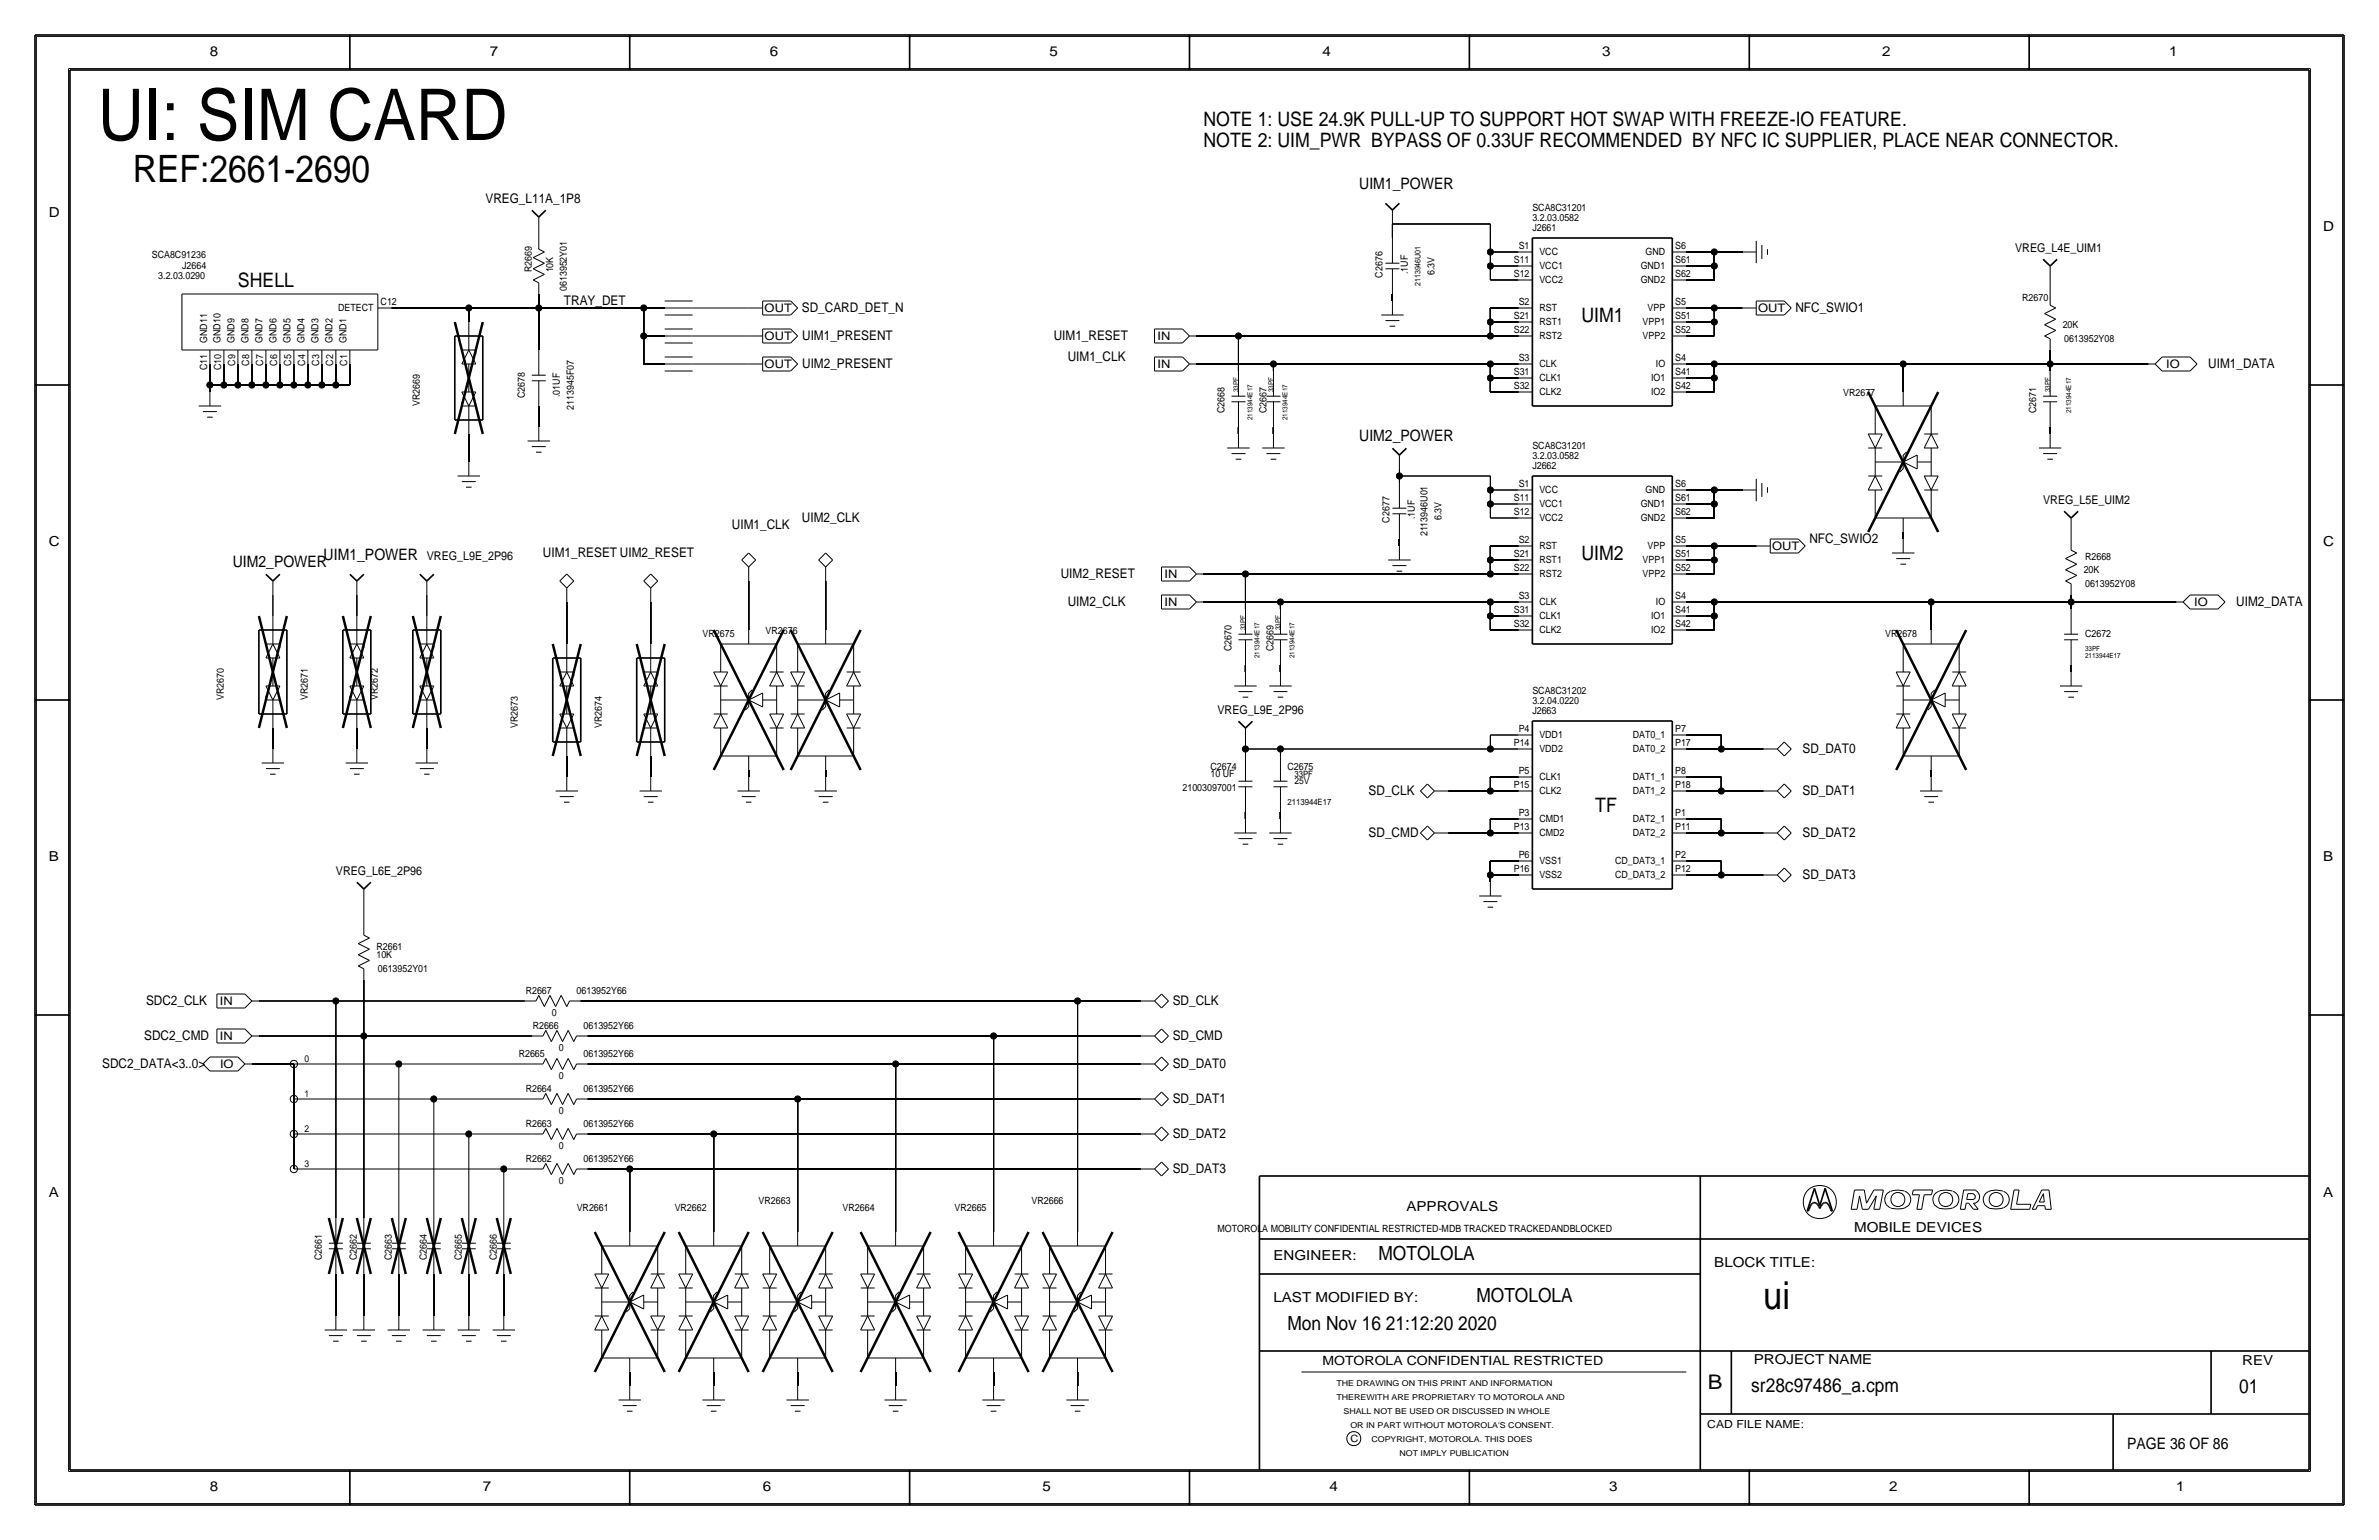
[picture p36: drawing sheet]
<svg xmlns="http://www.w3.org/2000/svg" width="432mm" height="279mm" viewBox="0 0 432 279" stroke-linecap="round" stroke-linejoin="round" font-family="sans-serif">
<defs><g id="words">
<text font-size="12.9" x="17.8" y="25.4">UI: SIM CARD</text>
<text font-size="7" x="320" y="237.5">ui</text>
<text font-size="6.8" x="24.1" y="33">REF:2661-2690</text>
<text font-size="3.7" x="310" y="252.1">B</text>
<g font-size="3.6">
<text x="218.4" y="22.9">NOTE 1: USE 24.9K PULL-UP TO SUPPORT HOT SWAP WITH FREEZE-IO FEATURE.</text>
<text x="218.4" y="26.7">NOTE 2: UIM_PWR BYPASS OF 0.33UF RECOMMENDED BY NFC IC SUPPLIER, PLACE NEAR CONNECTOR.</text>
<text x="43.2" y="52.1">SHELL</text>
<text x="287" y="58.4">UIM1</text>
<text x="287" y="101.6">UIM2</text>
<text x="289.6" y="147.3">TF</text>
</g>
<g font-size="3.5">
<text x="250.2" y="228.6">MOTOLOLA</text>
<text x="268" y="236.2">MOTOLOLA</text>
<text x="233.7" y="241.3">Mon Nov 16 21:12:20 2020</text>
<text x="317.9" y="252.6">sr28c97486_a.cpm</text>
<text x="406.4" y="252.7">01</text>
</g>
<g font-size="2.9">
<text x="246.7" y="34.3">UIM1_POWER</text>
<text x="246.7" y="80">UIM2_POWER</text>
<text x="58.7" y="101.6">UIM1_POWER</text>
<text x="42.2" y="102.9">UIM2_POWER</text>
<text x="386.1" y="262.9">PAGE 36 OF 86</text>
</g>
<g font-size="2.5">
<text x="38.1" y="10.2">8</text>
<text x="88.9" y="10.2">7</text>
<text x="139.7" y="10.2">6</text>
<text x="190.5" y="10.2">5</text>
<text x="240" y="10.2">4</text>
<text x="290.8" y="10.2">3</text>
<text x="341.6" y="10.2">2</text>
<text x="393.7" y="10.2">1</text>
<text x="8.9" y="39.4">D</text>
<text x="421.6" y="41.9">D</text>
<text x="8.9" y="99.1">C</text>
<text x="421.6" y="99.1">C</text>
<text x="8.9" y="156.2">B</text>
<text x="421.6" y="156.2">B</text>
<text x="8.9" y="217.2">A</text>
<text x="255.3" y="219.7">APPROVALS</text>
<text x="421.6" y="217.2">A</text>
<text x="336.5" y="223.5">MOBILE DEVICES</text>
<text x="231.1" y="228.6">ENGINEER:</text>
<text x="311.1" y="229.9">BLOCK TITLE:</text>
<text x="231.1" y="236.2">LAST MODIFIED BY:</text>
<text x="318.3" y="247.5">PROJECT NAME</text>
<text x="407" y="247.6">REV</text>
<text x="38.1" y="270.5">8</text>
<text x="87.6" y="270.5">7</text>
<text x="138.4" y="270.5">6</text>
<text x="189.2" y="270.5">5</text>
<text x="241.3" y="270.5">4</text>
<text x="292.1" y="270.5">3</text>
<text x="342.9" y="270.5">2</text>
<text x="395" y="270.5">1</text>
</g>
<g font-size="2.4">
<text x="88.1" y="36.8">VREG_L11A_1P8</text>
<text x="102.4" y="55.4">TRAY_DET</text>
<text x="145.5" y="56.6">SD_CARD_DET_N</text>
<text x="325.9" y="56.6">NFC_SWIO1</text>
<text x="145.6" y="61.7">UIM1_PRESENT</text>
<text x="191.3" y="61.7">UIM1_RESET</text>
<text x="193.8" y="65.5">UIM1_CLK</text>
<text x="145.6" y="66.8">UIM2_PRESENT</text>
<text x="400.8" y="66.8">UIM1_DATA</text>
<text x="145.5" y="94.7">UIM2_CLK</text>
<text x="98.5" y="101.1">UIM1_RESET UIM2_RESET</text>
<text x="132.8" y="96">UIM1_CLK</text>
<text x="328.4" y="98.6">NFC_SWIO2</text>
<text x="192.5" y="104.9">UIM2_RESET</text>
<text x="193.8" y="110">UIM2_CLK</text>
<text x="405.9" y="110">UIM2_DATA</text>
<text x="327.2" y="136.7">SD_DAT0</text>
<text x="248.4" y="144.3">SD_CLK</text>
<text x="327.2" y="144.3">SD_DAT1</text>
<text x="248.4" y="151.9">SD_CMD</text>
<text x="327.2" y="151.9">SD_DAT2</text>
<text x="327.2" y="159.5">SD_DAT3</text>
<text x="26.5" y="182.4">SDC2_CLK</text>
<text x="212.9" y="182.4">SD_CLK</text>
<text x="26.2" y="188.7">SDC2_CMD</text>
<text x="212.9" y="188.7">SD_CMD</text>
<text x="18.5" y="193.8">SDC2_DATA&lt;3..0&gt;</text>
<text x="212.9" y="193.8">SD_DAT0</text>
<text x="212.9" y="200.1">SD_DAT1</text>
<text x="212.9" y="206.5">SD_DAT2</text>
<text x="212.9" y="212.8">SD_DAT3</text>
</g>
<text font-size="2.3" x="240" y="247.6">MOTOROLA CONFIDENTIAL RESTRICTED</text>
<g font-size="2.2">
<text x="365.8" y="45.7">VREG_L4E_UIM1</text>
<text x="370.8" y="91.4">VREG_L5E_UIM2</text>
<text x="77.5" y="101.6">VREG_L9E_2P96</text>
<text x="221" y="129.5">VREG_L9E_2P96</text>
<text x="61" y="158.8">VREG_L6E_2P96</text>
</g>
<g font-size="2.1">
<text x="138.8" y="56.7">OUT</text>
<text x="319.1" y="56.7">OUT</text>
<text x="138.8" y="61.8">OUT</text>
<text x="210.1" y="61.7">IN</text>
<text x="138.8" y="66.9">OUT</text>
<text x="210.1" y="66.8">IN</text>
<text x="393.2" y="66.8">IO</text>
<text x="321.7" y="99.9">OUT</text>
<text x="211.4" y="104.9">IN</text>
<text x="211.4" y="109.9">IN</text>
<text x="398.3" y="109.9">IO</text>
<text x="39.9" y="182.3">IN</text>
<text x="39.9" y="188.7">IN</text>
<text x="39.9" y="193.8">IO</text>
</g>
<text font-size="2" x="309.9" y="259.1">CAD FILE NAME:</text>
<g font-size="1.8">
<text x="278.1" y="40.1">3.2.03.0582</text>
<text x="278.1" y="41.9">J2661</text>
<text x="278.1" y="38.3">SCA8C31201</text>
<text x="27.5" y="46.8">SCA8C91236</text>
<text x="274.8" y="47.8">S11</text>
<text x="275.7" y="45.2">S1</text>
<text x="279.4" y="46.3">VCC</text>
<text x="298.7" y="46.3">GND</text>
<text x="304" y="47.8">S61</text>
<text x="304" y="45.2">S6</text>
<text x="28.7" y="50.7">3.2.03.0290</text>
<text x="33.1" y="48.8">J2664</text>
<text x="96.5" y="49.4" transform="rotate(-90 96.5 49.4)">R2669</text>
<text x="100.4" y="49.4" transform="rotate(-90 100.4 49.4)">10K</text>
<text x="102.9" y="52.8" transform="rotate(-90 102.9 52.8)">0613952Y01</text>
<text x="251" y="50.4" transform="rotate(-90 251 50.4)">C2676</text>
<text x="255.5" y="49.7" transform="rotate(-90 255.5 49.7)">.1UF</text>
<text x="260.4" y="49.9" transform="rotate(-90 260.4 49.9)">6.3V</text>
<text x="274.8" y="50.3">S12</text>
<text x="279.4" y="51.4">VCC2</text>
<text x="279.4" y="48.9">VCC1</text>
<text x="297.8" y="48.9">GND1</text>
<text x="297.8" y="51.4">GND2</text>
<text x="304" y="50.3">S62</text>
<text x="61.4" y="56.5">DETECT</text>
<text x="69.1" y="55.4">C12</text>
<text x="274.8" y="57.9">S21</text>
<text x="275.7" y="55.4">S2</text>
<text x="279.4" y="59">RST1</text>
<text x="279.4" y="56.5">RST</text>
<text x="298.1" y="59">VPP1</text>
<text x="299" y="56.5">VPP</text>
<text x="304" y="55.4">S5</text>
<text x="304" y="57.9">S51</text>
<text x="367" y="54.6">R2670</text>
<text x="374.4" y="59.5">20K</text>
<text x="37.6" y="62.2" transform="rotate(-90 37.6 62.2)">GND11</text>
<text x="40" y="62.2" transform="rotate(-90 40 62.2)">GND10</text>
<text x="42.6" y="62.2" transform="rotate(-90 42.6 62.2)">GND9</text>
<text x="45.1" y="62.2" transform="rotate(-90 45.1 62.2)">GND8</text>
<text x="47.7" y="62.2" transform="rotate(-90 47.7 62.2)">GND7</text>
<text x="50.2" y="62.2" transform="rotate(-90 50.2 62.2)">GND6</text>
<text x="52.7" y="62.2" transform="rotate(-90 52.7 62.2)">GND5</text>
<text x="55.3" y="62.2" transform="rotate(-90 55.3 62.2)">GND4</text>
<text x="57.8" y="62.2" transform="rotate(-90 57.8 62.2)">GND3</text>
<text x="60.4" y="62.2" transform="rotate(-90 60.4 62.2)">GND2</text>
<text x="62.9" y="62.2" transform="rotate(-90 62.9 62.2)">GND1</text>
<text x="274.8" y="60.5">S22</text>
<text x="275.7" y="65.5">S3</text>
<text x="279.4" y="61.6">RST2</text>
<text x="298.1" y="61.6">VPP2</text>
<text x="304" y="65.5">S4</text>
<text x="304" y="60.5">S52</text>
<text x="374.7" y="62.1">0613952Y08</text>
<text x="37.6" y="67.2" transform="rotate(-90 37.6 67.2)">C11</text>
<text x="40.1" y="67.2" transform="rotate(-90 40.1 67.2)">C10</text>
<text x="42.7" y="66.3" transform="rotate(-90 42.7 66.3)">C9</text>
<text x="45.2" y="66.3" transform="rotate(-90 45.2 66.3)">C8</text>
<text x="47.8" y="66.3" transform="rotate(-90 47.8 66.3)">C7</text>
<text x="50.3" y="66.3" transform="rotate(-90 50.3 66.3)">C6</text>
<text x="52.8" y="66.3" transform="rotate(-90 52.8 66.3)">C5</text>
<text x="55.4" y="66.3" transform="rotate(-90 55.4 66.3)">C4</text>
<text x="57.9" y="66.3" transform="rotate(-90 57.9 66.3)">C3</text>
<text x="60.5" y="66.3" transform="rotate(-90 60.5 66.3)">C2</text>
<text x="63" y="66.3" transform="rotate(-90 63 66.3)">C1</text>
<text x="274.8" y="68.1">S31</text>
<text x="274.8" y="70.6">S32</text>
<text x="279.4" y="66.6">CLK</text>
<text x="279.4" y="71.7">CLK2</text>
<text x="279.4" y="69.2">CLK1</text>
<text x="299.7" y="69.2">IO1</text>
<text x="299.7" y="71.7">IO2</text>
<text x="300.6" y="66.6">IO</text>
<text x="304" y="70.6">S42</text>
<text x="304" y="68.1">S41</text>
<text x="334.5" y="71.8">VR2677</text>
<text x="76.2" y="73.7" transform="rotate(-90 76.2 73.7)">VR2669</text>
<text x="95.2" y="72.2" transform="rotate(-90 95.2 72.2)">C2678</text>
<text x="101.6" y="72" transform="rotate(-90 101.6 72)">.01UF</text>
<text x="104.1" y="74.4" transform="rotate(-90 104.1 74.4)">2113945F07</text>
<text x="222.2" y="74.9" transform="rotate(-90 222.2 74.9)">C2668</text>
<text x="229.9" y="74.9" transform="rotate(-90 229.9 74.9)">C2667</text>
<text x="369.6" y="74.9" transform="rotate(-90 369.6 74.9)">C2671</text>
<text x="278.1" y="81.4">SCA8C31201</text>
<text x="278.1" y="83.3">3.2.03.0582</text>
<text x="275.7" y="88.4">S1</text>
<text x="278.1" y="85.1">J2662</text>
<text x="279.4" y="89.5">VCC</text>
<text x="298.7" y="89.5">GND</text>
<text x="304" y="88.4">S6</text>
<text x="252.2" y="94.8" transform="rotate(-90 252.2 94.8)">C2677</text>
<text x="256.8" y="94.2" transform="rotate(-90 256.8 94.2)">.1UF</text>
<text x="261.6" y="94.4" transform="rotate(-90 261.6 94.4)">6.3V</text>
<text x="274.8" y="90.9">S11</text>
<text x="274.8" y="93.5">S12</text>
<text x="279.4" y="94.6">VCC2</text>
<text x="279.4" y="92">VCC1</text>
<text x="297.8" y="92.1">GND1</text>
<text x="297.8" y="94.6">GND2</text>
<text x="304" y="90.9">S61</text>
<text x="304" y="93.5">S62</text>
<text x="259.1" y="97.3" transform="rotate(-90 259.1 97.3)">2113946U01</text>
<text x="274.8" y="101.1">S21</text>
<text x="275.7" y="98.6">S2</text>
<text x="279.4" y="99.7">RST</text>
<text x="299" y="99.7">VPP</text>
<text x="304" y="98.6">S5</text>
<text x="304" y="101.1">S51</text>
<text x="378.5" y="101.6">R2668</text>
<text x="274.8" y="103.6">S22</text>
<text x="279.4" y="102.2">RST1</text>
<text x="279.4" y="104.8">RST2</text>
<text x="298.1" y="102.2">VPP1</text>
<text x="298.1" y="104.7">VPP2</text>
<text x="304" y="103.6">S52</text>
<text x="378.2" y="104">20K</text>
<text x="378.5" y="106.5">0613952Y08</text>
<text x="274.8" y="111.3">S31</text>
<text x="274.8" y="113.8">S32</text>
<text x="275.7" y="108.7">S3</text>
<text x="279.4" y="112.4">CLK1</text>
<text x="279.4" y="109.8">CLK</text>
<text x="299.7" y="112.4">IO1</text>
<text x="300.6" y="109.8">IO</text>
<text x="304" y="111.3">S41</text>
<text x="304" y="113.8">S42</text>
<text x="304" y="108.7">S4</text>
<text x="127.5" y="115.6">VR2675</text>
<text x="139" y="115">VR2676</text>
<text x="223.5" y="118.1" transform="rotate(-90 223.5 118.1)">C2670</text>
<text x="231.1" y="118.1" transform="rotate(-90 231.1 118.1)">C2669</text>
<text x="279.4" y="114.9">CLK2</text>
<text x="299.7" y="114.9">IO2</text>
<text x="342.2" y="115.6">VR2678</text>
<text x="378.5" y="115.6">C2672</text>
<text x="278.1" y="125.9">SCA8C31202</text>
<text x="40.6" y="127" transform="rotate(-90 40.6 127)">VR2670</text>
<text x="55.9" y="127" transform="rotate(-90 55.9 127)">VR2671</text>
<text x="68.6" y="127" transform="rotate(-90 68.6 127)">VR2672</text>
<text x="278.1" y="129.5">J2663</text>
<text x="278.1" y="127.7">3.2.04.0220</text>
<text x="94" y="132.1" transform="rotate(-90 94 132.1)">VR2673</text>
<text x="109.2" y="132.1" transform="rotate(-90 109.2 132.1)">VR2674</text>
<text x="274.8" y="135.4">P14</text>
<text x="275.7" y="132.8">P4</text>
<text x="279.4" y="134">VDD1</text>
<text x="279.4" y="136.5">VDD2</text>
<text x="296.4" y="134">DAT0_1</text>
<text x="296.4" y="136.5">DAT0_2</text>
<text x="304" y="135.4">P17</text>
<text x="304" y="132.8">P7</text>
<text x="214.6" y="143.5">21003097001</text>
<text x="219.7" y="139.7">C2674</text>
<text x="219.7" y="141">10 UF</text>
<text x="233.7" y="139.7">C2675</text>
<text x="274.8" y="143">P15</text>
<text x="275.7" y="140.5">P5</text>
<text x="279.4" y="141.6">CLK1</text>
<text x="296.4" y="141.6">DAT1_1</text>
<text x="304" y="143">P18</text>
<text x="304" y="140.5">P8</text>
<text x="275.7" y="148.1">P3</text>
<text x="279.4" y="149.2">CMD1</text>
<text x="279.4" y="144.1">CLK2</text>
<text x="296.4" y="144.1">DAT1_2</text>
<text x="296.4" y="149.2">DAT2_1</text>
<text x="304" y="148.1">P1</text>
<text x="274.8" y="150.6">P13</text>
<text x="275.7" y="155.7">P6</text>
<text x="279.4" y="151.7">CMD2</text>
<text x="296.4" y="151.7">DAT2_2</text>
<text x="304" y="155.7">P2</text>
<text x="304" y="150.6">P11</text>
<text x="274.8" y="158.2">P16</text>
<text x="279.4" y="156.8">VSS1</text>
<text x="279.4" y="159.4">VSS2</text>
<text x="293.1" y="156.8">CD_DAT3_1</text>
<text x="293.1" y="159.4">CD_DAT3_2</text>
<text x="304" y="158.3">P12</text>
<text x="68.3" y="173.8">10K</text>
<text x="68.3" y="172.4">R2661</text>
<text x="68.6" y="176.4">0613952Y01</text>
<text x="95.4" y="180.3">R2667</text>
<text x="100.1" y="184.3">0</text>
<text x="104.7" y="180.3">0613952Y66</text>
<text x="94.1" y="191.8">R2665</text>
<text x="96.7" y="186.7">R2666</text>
<text x="101.4" y="190.6">0</text>
<text x="105.9" y="186.7">0613952Y66</text>
<text x="105.9" y="191.8">0613952Y66</text>
<text x="101.4" y="195.7">0</text>
<text x="95.4" y="198.1">R2664</text>
<text x="101.4" y="202">0</text>
<text x="105.9" y="198.1">0613952Y66</text>
<text x="95.4" y="204.5">R2663</text>
<text x="101.4" y="208.4">0</text>
<text x="105.9" y="204.5">0613952Y66</text>
<text x="95.4" y="210.8">R2662</text>
<text x="101.4" y="214.7">0</text>
<text x="105.9" y="210.8">0613952Y66</text>
<text x="104.7" y="219.7">VR2661</text>
<text x="122.5" y="219.7">VR2662</text>
<text x="137.7" y="218.4">VR2663</text>
<text x="152.9" y="219.7">VR2664</text>
<text x="173.3" y="219.7">VR2665</text>
<text x="187.2" y="218.4">VR2666</text>
<text x="221" y="223.5">MOTOROLA MOBILITY CONFIDENTIAL RESTRICTED-MDB TRACKED TRACKEDANDBLOCKED</text>
<text x="58.4" y="228.6" transform="rotate(-90 58.4 228.6)">C2661</text>
<text x="64.8" y="228.6" transform="rotate(-90 64.8 228.6)">C2662</text>
<text x="71.1" y="228.6" transform="rotate(-90 71.1 228.6)">C2663</text>
<text x="77.5" y="228.6" transform="rotate(-90 77.5 228.6)">C2664</text>
<text x="83.8" y="228.6" transform="rotate(-90 83.8 228.6)">C2665</text>
<text x="90.2" y="228.6" transform="rotate(-90 90.2 228.6)">C2666</text>
<text x="245.1" y="261.6">C</text>
</g>
<g font-size="1.7">
<text x="234.9" y="142.2">25V</text>
<text x="55.3" y="192.6">0</text>
<text x="55.3" y="199">1</text>
<text x="55.3" y="205.3">2</text>
<text x="55.3" y="211.7">3</text>
</g>
<g font-size="1.6">
<text x="234.9" y="141">33PF</text>
<text x="233.7" y="146">2113944E17</text>
</g>
<g font-size="1.5">
<text x="242.6" y="251.5">THE DRAWING ON THIS PRINT AND INFORMATION</text>
<text x="242.6" y="254">THEREWITH ARE PROPRIETARY TO MOTOROLA AND</text>
<text x="243.8" y="256.5">SHALL NOT BE USED OR DISCUSSED IN WHOLE</text>
<text x="245.1" y="259.1">OR IN PART WITHOUT MOTOROLA'S CONSENT.</text>
<text x="248.9" y="261.6">COPYRIGHT, MOTOROLA. THIS DOES</text>
<text x="254" y="264.2">NOT IMPLY PUBLICATION</text>
</g>
<text font-size="1.4" x="257.8" y="51.9" transform="rotate(-90 257.8 51.9)">2113946U01</text>
<g font-size="1.3">
<text x="224.8" y="71.1" transform="rotate(-90 224.8 71.1)">33PF</text>
<text x="231.1" y="71.1" transform="rotate(-90 231.1 71.1)">33PF</text>
<text x="372.1" y="71.1" transform="rotate(-90 372.1 71.1)">33PF</text>
<text x="227.3" y="76.2" transform="rotate(-90 227.3 76.2)">2113944E17</text>
<text x="233.7" y="76.2" transform="rotate(-90 233.7 76.2)">2113944E17</text>
<text x="375.9" y="74.9" transform="rotate(-90 375.9 74.9)">2113944E17</text>
<text x="226.1" y="114.3" transform="rotate(-90 226.1 114.3)">33PF</text>
<text x="228.6" y="119.4" transform="rotate(-90 228.6 119.4)">2113944E17</text>
<text x="232.4" y="114.3" transform="rotate(-90 232.4 114.3)">33PF</text>
<text x="235" y="119.4" transform="rotate(-90 235 119.4)">2113944E17</text>
<text x="378.5" y="119.4">2113944E17</text>
<text x="378.5" y="118.1">33PF</text>
</g>
</g></defs>
<!-- layer: Nets -->
<g fill="none" stroke="#000" stroke-width=".18">
<path d="M71.1 55.9h14zM85.1 55.9v2.5zM85.1 55.9h12.7zM97.8 41.9v1.3zM97.8 55.9v7.6zM97.8 55.9h19zM97.8 53.3v2.6zM116.8 55.9v5.1zM116.8 55.9h3.8zM125.7 55.9h10.2zM252.7 53.3v1.3zM252.7 40.6v2.6z"/>
<path d="M252.7 40.6h17.8zM270.5 48.3v2.5zM270.5 45.7v2.6zM270.5 40.6v5.1zM270.5 55.9h5.1zM270.5 55.9v2.5zM270.5 58.4v2.6zM270.5 50.8h5.1zM270.5 48.3h5.1zM270.5 45.7h5.1zM270.5 58.4h5.1zM306.1 48.3h5z"/>
<path d="M306.1 58.4h5zM306.1 50.8h5zM306.1 45.7h5zM306.1 55.9h5zM311.1 48.3v2.5zM311.1 45.7v2.6zM311.1 58.4v2.6zM311.1 55.9v2.5zM311.2 45.7h5zM311.2 55.9h5zM372.1 50.8v2.5zM38.1 69.9v1.2z"/>
<path d="M38.1 69.8h2.5zM38.1 66v3.8zM40.6 66v3.8zM40.6 69.8h2.6zM43.2 69.8h2.5zM43.2 66v3.8zM45.7 69.8h2.6zM45.7 66v3.8zM48.3 69.8h2.5zM48.3 66v3.8zM50.8 69.8h2.5zM50.8 66v3.8z"/>
<path d="M53.3 66v3.8zM53.3 69.8h2.6zM55.9 69.8h2.5zM55.9 66v3.8zM58.4 69.8h2.6zM58.4 66v3.8zM61 69.8h2.5zM61 66v3.8zM63.5 66v3.8zM85.1 78.7v5.1zM97.8 73.7v3.8zM116.8 61v5z"/>
<path d="M116.8 66h3.8zM116.8 61h3.8zM125.7 66h10.2zM125.7 61h10.2zM217.2 66h13.9zM217.2 61h7.6zM224.8 77.5v1.2zM224.8 61v6.3zM224.8 61h45.7zM231.1 77.5v1.2zM231.1 66v1.3zM231.1 66h39.4z"/>
<path d="M270.5 71.1h5.1zM270.5 68.6v2.5zM270.5 66v2.6zM270.5 66h5.1zM270.5 68.6h5.1zM270.5 61h5.1zM306.1 61h5zM306.1 68.6h5zM306.1 71.1h5zM306.1 66h5zM311.1 68.6v2.5zM311.1 66v2.6z"/>
<path d="M311.1 66h34.3zM345.4 66v5.1zM345.4 66h26.7zM372.1 77.5v1.2zM372.1 66v1.3zM372.1 63.5v2.5zM372.1 66h17.8zM254 97.8v1.3zM254 86.4v1.2zM254 85.1v1.3zM254 86.4h16.5zM270.5 94h5.1z"/>
<path d="M270.5 91.4v2.6zM270.5 88.9v2.5zM270.5 86.4v2.5zM270.5 99.1h5.1zM270.5 99.1v2.5zM270.5 91.4h5.1zM270.5 88.9h5.1zM306.1 91.4h5zM306.1 99.1h5zM306.1 94h5zM306.1 88.9h5zM311.1 91.4v2.6z"/>
<path d="M311.1 88.9v2.5zM311.1 99.1v2.5zM311.1 99.1h7.7zM311.2 88.9h5zM345.4 96.5v1.3zM375.9 96.5v1.3zM49.5 108v3.8zM64.8 108v3.8zM77.5 108v3.8zM102.9 109.2v7.6zM118.1 109.2v7.6zM135.9 105.4v8.9z"/>
<path d="M149.9 105.4v8.9zM218.4 109.2h14zM218.4 104.1h7.7zM226.1 104.1v6.4zM226.1 104.1h44.4zM232.4 109.2v1.3zM232.4 109.2h38.1zM270.5 114.3h5.1zM270.5 111.8v2.5zM270.5 109.2v2.6zM270.5 101.6v2.5zM270.5 111.8h5.1z"/>
<path d="M270.5 109.2h5.1zM270.5 101.6h5.1zM270.5 104.1h5.1zM306.1 111.8h5zM306.1 109.2h5zM306.1 101.6h5zM306.1 114.3h5zM306.1 104.1h5zM311.1 111.8v2.5zM311.1 109.2v2.6zM311.1 109.2h39.4zM311.1 101.6v2.5z"/>
<path d="M350.5 109.2v5.1zM350.5 109.2h25.4zM375.9 109.2v1.3zM375.9 107.9v1.3zM375.9 109.2h19.1zM49.5 132.1v3.8zM64.8 132.1v3.8zM77.5 132.1v3.8zM102.9 137.2v3.8zM118.1 137.2v3.8zM135.9 139.7v1.3zM149.9 139.7v1.3z"/>
<path d="M226.1 120.7v1.2zM226.1 134.6v1.3zM226.1 135.9v1.3zM226.1 135.9h6.3zM232.4 120.7v1.2zM232.4 135.9v1.3zM232.4 135.9h38.1zM270.5 133.3h5.1zM270.5 133.4v2.5zM270.5 135.9h5.1zM306.1 135.9h6.3zM306.1 133.3h6.3z"/>
<path d="M312.4 133.3v2.6zM312.4 135.9h7.6zM350.5 139.7v1.3zM375.9 120.7v1.2zM226.1 147.3v1.3zM232.4 147.3v1.3zM262.9 143.5h7.6zM262.9 151.1h7.6zM270.5 158.8v1.2zM270.5 156.2v2.5zM270.5 148.6h5.1zM270.5 148.6v2.5z"/>
<path d="M270.5 141v2.5zM270.5 143.5h5.1zM270.5 158.8h5.1zM270.5 156.2h5.1zM270.5 151.1h5.1zM270.5 141h5.1zM306.1 158.8h6.3zM306.1 143.5h6.3zM306.1 151.1h6.3zM306.1 156.2h6.3zM306.1 141h6.3zM306.1 148.6h6.3z"/>
<path d="M312.4 156.2v2.5zM312.4 141v2.5zM312.4 148.6v2.5zM312.4 158.8h7.6zM312.4 143.5h7.6zM312.4 151.1h7.6zM66 163.8v3.8zM66 177.8v10.2zM47 188h19zM47 181.6h14zM55.9 199.4h22.8zM55.9 193h16.5z"/>
<path d="M61 181.6v39.4zM61 181.6h34.2zM66 188v33zM66 188h30.5zM72.4 193v28zM72.4 193h24.1zM78.7 199.4v21.6zM78.7 199.4h17.8zM105.4 181.6h90.2zM106.7 188h73.6zM106.7 193h55.9zM106.7 199.4h38.1z"/>
<path d="M144.8 199.4v24.1zM144.8 199.4h62.2zM162.6 193v30.5zM162.6 193h44.4zM180.3 188v35.5zM180.3 188h26.7zM195.6 181.6v41.9zM195.6 181.6h11.4zM55.9 212.1h35.5zM55.9 205.7h29.2zM85.1 205.7v15.3zM85.1 205.7h11.4z"/>
<path d="M91.4 212.1v8.9zM91.4 212.1h5.1zM106.7 212.1h7.6zM106.7 205.7h22.8zM114.3 212.1v11.4zM114.3 212.1h92.7zM129.5 205.7v17.8zM129.5 205.7h77.5zM61 231.1v7.7zM66 231.1v7.7zM72.4 231.1v7.7zM78.7 231.1v7.7z"/>
<path d="M85.1 231.1v7.7zM91.4 231.1v7.7zM114.3 248.9v2.6zM129.5 248.9v2.6zM144.8 248.9v2.6zM162.6 248.9v2.6zM180.3 248.9v2.6zM195.6 248.9v2.6z"/>
</g>
<path d="M45.7 193h7.6zM53.3 199.4v6.3zM53.3 193v6.4zM53.3 205.7v6.4z" fill="none" stroke="#000" stroke-width=".3"/>
<g fill="#000" stroke="#000" stroke-width=".18">
<circle cx="85.1" cy="55.9" r=".56"/>
<circle cx="97.8" cy="55.9" r=".56"/>
<circle cx="116.8" cy="55.9" r=".56"/>
<circle cx="270.5" cy="45.7" r=".56"/>
<circle cx="270.5" cy="58.4" r=".56"/>
<circle cx="270.5" cy="48.3" r=".56"/>
<circle cx="311.2" cy="45.7" r=".56"/>
<circle cx="311.2" cy="55.9" r=".56"/>
<circle cx="311.2" cy="58.4" r=".56"/>
<circle cx="311.2" cy="48.3" r=".56"/>
<circle cx="38.1" cy="69.8" r=".56"/>
<circle cx="40.6" cy="69.8" r=".56"/>
<circle cx="43.2" cy="69.8" r=".56"/>
<circle cx="45.7" cy="69.8" r=".56"/>
<circle cx="48.3" cy="69.8" r=".56"/>
<circle cx="50.8" cy="69.8" r=".56"/>
<circle cx="53.3" cy="69.8" r=".56"/>
<circle cx="55.9" cy="69.8" r=".56"/>
<circle cx="58.4" cy="69.8" r=".56"/>
<circle cx="61" cy="69.8" r=".56"/>
<circle cx="116.8" cy="61" r=".56"/>
<circle cx="224.8" cy="61" r=".56"/>
<circle cx="231.1" cy="66" r=".56"/>
<circle cx="270.5" cy="66" r=".56"/>
<circle cx="270.5" cy="68.6" r=".56"/>
<circle cx="270.5" cy="61" r=".56"/>
<circle cx="311.2" cy="66" r=".56"/>
<circle cx="311.2" cy="68.6" r=".56"/>
<circle cx="345.4" cy="66" r=".56"/>
<circle cx="372.1" cy="66" r=".56"/>
<circle cx="254" cy="86.4" r=".56"/>
<circle cx="270.5" cy="88.9" r=".56"/>
<circle cx="270.5" cy="91.4" r=".56"/>
<circle cx="311.2" cy="99.1" r=".56"/>
<circle cx="311.2" cy="88.9" r=".56"/>
<circle cx="311.2" cy="91.4" r=".56"/>
<circle cx="226.1" cy="104.1" r=".56"/>
<circle cx="232.4" cy="109.2" r=".56"/>
<circle cx="270.5" cy="111.8" r=".56"/>
<circle cx="270.5" cy="104.1" r=".56"/>
<circle cx="270.5" cy="101.6" r=".56"/>
<circle cx="270.5" cy="109.2" r=".56"/>
<circle cx="311.2" cy="111.8" r=".56"/>
<circle cx="311.2" cy="109.2" r=".56"/>
<circle cx="311.2" cy="101.6" r=".56"/>
<circle cx="350.5" cy="109.2" r=".56"/>
<circle cx="375.9" cy="109.2" r=".56"/>
<circle cx="226.1" cy="135.9" r=".56"/>
<circle cx="232.4" cy="135.9" r=".56"/>
<circle cx="270.5" cy="135.9" r=".56"/>
<circle cx="312.4" cy="135.9" r=".56"/>
<circle cx="270.5" cy="158.7" r=".56"/>
<circle cx="270.5" cy="151.1" r=".56"/>
<circle cx="270.5" cy="143.5" r=".56"/>
<circle cx="312.4" cy="143.5" r=".56"/>
<circle cx="312.4" cy="151.1" r=".56"/>
<circle cx="312.4" cy="158.7" r=".56"/>
<circle cx="61" cy="181.6" r=".56"/>
<circle cx="66" cy="188" r=".56"/>
<circle cx="72.4" cy="193" r=".56"/>
<circle cx="78.7" cy="199.4" r=".56"/>
<circle cx="144.8" cy="199.4" r=".56"/>
<circle cx="162.6" cy="193" r=".56"/>
<circle cx="180.3" cy="188" r=".56"/>
<circle cx="195.6" cy="181.6" r=".56"/>
<circle cx="85.1" cy="205.7" r=".56"/>
<circle cx="91.4" cy="212.1" r=".56"/>
<circle cx="114.3" cy="212.1" r=".56"/>
<circle cx="129.5" cy="205.7" r=".56"/>
</g>
<!-- layer: Components -->
<g fill="none" stroke="#000" stroke-width=".18">
<path d="M97.8 39.4v2.5zM252.7 38.1v2.5zM33 53.3h35.6zM33 53.3v10.2zM68.6 53.3v10.2zM68.6 55.9h2.5zM85.1 58.4v5.1zM96.8 50.8l2-1zM96.8 46.7l2 1.1zM96.8 50.8l1 .5zM96.8 48.8l2 1zM96.8 48.8l2-1z"/>
<path d="M96.8 46.7l2-1zM97.8 45.2l1 .5zM97.8 43.2v2zM97.8 51.3v2zM120.6 59.7h5.1zM120.6 55.9h5.1zM120.6 54.6h5.1zM120.6 57.2h5.1zM135.9 55.9h2.5zM138.4 59.7h5.1zM138.4 59.7v2.5zM138.4 54.6h5.1z"/>
<path d="M138.4 57.2h5.1zM138.4 54.6v2.6zM143.5 59.7l1.3 1.3zM143.5 54.6l1.3 1.3zM144.8 55.9l-1.3 1.2zM209.5 59.7h5.1zM209.5 59.7v2.5zM214.6 59.7l1.3 1.3zM250.7 57.2h4.1zM251.5 48.8h2.5zM251.5 58.2h2.5zM251.5 47.8h2.5z"/>
<path d="M252.2 59.2h1zM252.7 54.6v2.6zM252.7 48.8v4.5zM252.7 43.2v4.6zM275.6 58.4h2.5zM275.6 55.9h2.5zM275.6 50.8h2.5zM275.6 48.3h2.5zM275.6 45.7h2.5zM303.5 50.8h2.6zM303.5 48.3h2.6zM303.5 45.7h2.6z"/>
<path d="M303.5 58.4h2.6zM303.5 55.9h2.6zM316.2 45.7h2.6zM316.2 55.9h2.6zM318.8 43.7v4.1zM318.8 54.6h5zM318.8 57.2h5zM318.8 54.6v2.6zM319.8 44.4v2.6zM320.8 45.2v1zM323.8 54.6l1.3 1.3zM325.1 55.9l-1.2 1.2z"/>
<path d="M371.1 58.9l2-1zM371.1 58.9l2 1zM371.1 56.9l2-1zM371.1 56.9l2 1zM372.1 53.3v2.1zM372.1 48.3v2.5zM372.1 55.4l1 .5zM33 63.5h35.6zM36.1 73.7h4zM36.8 74.7h2.6zM37.6 75.7h1zM38.1 71.1v2.6z"/>
<path d="M38.1 63.5v2.5zM40.6 63.5v2.5zM43.2 63.5v2.5zM45.7 63.5v2.5zM48.3 63.5v2.5zM50.8 63.5v2.5zM53.3 63.5v2.5zM55.9 63.5v2.5zM58.4 63.5v2.5zM61 63.5v2.5zM63.5 63.5v2.5zM83.8 71.1h2.6z"/>
<path d="M83.8 72.9v.8zM83.8 71.1l1.3 2.6zM83.8 73.7h2.6zM83.8 66h2.6zM83.8 63.5h2.6zM85.1 63.5l-1.3 2.5zM85.1 73.7v5zM85.1 66v5.1zM85.1 63.5l1.3 2.5zM86.4 71.1l-1.3 2.6zM86.4 63.5v.8zM96.5 69.1h2.6z"/>
<path d="M96.5 68.1h2.6zM97.8 77.5v2.5zM97.8 69.1v4.6zM97.8 63.5v4.6zM120.6 66h5.1zM120.6 64.8h5.1zM120.6 67.3h5.1zM120.6 61h5.1zM120.6 62.2h5.1zM135.9 66h2.5zM135.9 61h2.5zM138.4 64.8h5.1z"/>
<path d="M138.4 67.3h5.1zM138.4 64.8v2.5zM138.4 62.2h5.1zM143.5 64.8l1.3 1.2zM144.8 66l-1.3 1.3zM144.8 61l-1.3 1.2zM209.5 64.8h5.1zM209.5 64.8v2.5zM209.5 67.3h5.1zM209.5 62.2h5.1zM214.6 64.8l1.3 1.2zM215.9 66l-1.3 1.3z"/>
<path d="M215.9 61l-1.3 1.2zM215.9 66h1.3zM215.9 61h1.3zM223.5 72.9h2.6zM223.5 71.9h2.6zM224.8 78.7v2.6zM224.8 72.9v4.6zM224.8 67.3v4.6zM229.9 72.9h2.5zM229.9 71.9h2.5zM231.1 78.7v2.6zM231.1 72.9v4.6z"/>
<path d="M231.1 67.3v4.6zM275.6 71.1h2.5zM275.6 68.6h2.5zM275.6 66h2.5zM275.6 61h2.5zM303.5 61h2.6zM303.5 71.1h2.6zM303.5 68.6h2.6zM303.5 66h2.6zM339.1 78.7l1.3 2.6zM339.1 78.7h2.5zM340.4 73.7v5z"/>
<path d="M340.4 73.7h10.1zM341.6 78.7l-1.2 2.6zM345.4 71.1v2.6zM349.2 78.7h2.6zM350.5 78.7l-1.3 2.6zM350.5 73.7v5zM350.5 78.7l1.3 2.6zM370.8 72.9h2.6zM370.8 71.9h2.6zM371.1 61l1 .5zM371.1 61l2-1.1zM372.1 78.7v2.6z"/>
<path d="M372.1 72.9v4.6zM372.1 67.3v4.6zM372.1 61.5v2zM389.9 66h1.3zM391.2 66l1.2 1.3zM392.4 67.3h5.1zM392.4 64.8h5.1zM392.4 64.8l-1.2 1.2zM397.5 64.8l1.3 1.2zM397.5 67.3l1.3-1.3zM83.1 86.4h4zM83.8 87.4h2.6z"/>
<path d="M84.6 88.4h1zM85.1 83.8v2.6zM95.8 80h4zM96.5 81h2.6zM97.3 82h1zM222.8 81.3h4zM223.5 82.3h2.6zM224.3 83.3h1zM229.1 81.3h4.1zM229.9 82.3h2.5zM230.6 83.3h1zM252.7 93.2h2.6z"/>
<path d="M252.7 92.2h2.6zM254 82.6v2.5zM254 99.1v2.5zM254 93.2v4.6zM254 87.6v4.6zM275.6 99.1h2.5zM275.6 94h2.5zM275.6 91.4h2.5zM275.6 88.9h2.5zM303.5 94h2.6zM303.5 91.4h2.6zM303.5 88.9h2.6z"/>
<path d="M303.5 99.1h2.6zM316.2 88.9h2.6zM318.8 86.9v4zM318.8 99.1h2.5zM319.8 87.6v2.6zM320.8 88.4v1zM321.3 97.8h5.1zM321.3 97.8v2.5zM326.4 97.8l1.3 1.3zM327.7 99.1l-1.3 1.2zM339.1 88.9h2.5zM339.1 86.4h2.5z"/>
<path d="M339.1 81.3h2.5zM340.4 86.4l-1.3 2.5zM340.4 81.3v5.1zM340.4 88.9v5.1zM340.4 94h10.1zM340.4 83.8h5zM340.4 86.4l1.2 2.5zM345.4 94v2.5zM345.4 85l-.6 .6zM345.4 82.5v2.6zM345.4 82.6l.7-.6zM345.4 83.8l2.6 1.3z"/>
<path d="M345.4 97.8v2.5zM345.4 83.8l2.6-1.3zM348 82.5v2.6zM348 83.8h2.5zM349.2 81.3h2.6zM349.3 86.4l1.2 2.5zM349.3 88.9h2.5zM349.3 86.4h2.5zM350.5 88.9v5.1zM350.5 81.3v5.1zM351.8 86.4l-1.3 2.5zM370.1 81.3h4z"/>
<path d="M370.8 82.3h2.6zM371.6 83.3h1zM375.9 97.8v2zM375.9 94v2.5zM375.9 99.8l1 .5zM48.3 119.4h2.5zM48.3 116.8h2.5zM49.5 116.8l-1.2 2.6zM49.5 105.4v2.5zM49.5 111.8v5zM49.5 119.4v5.1zM49.5 116.8l1.3 2.6z"/>
<path d="M50.8 116.8v.8zM63.5 119.4h2.5zM63.5 116.8h2.5zM64.8 116.8l-1.3 2.6zM64.8 105.4v2.5zM64.8 111.8v5zM64.8 119.4v5.1zM64.8 116.8l1.2 2.6zM66 116.8v.8zM76.2 119.4h2.5zM76.2 116.8h2.5zM77.5 116.8l-1.3 2.6z"/>
<path d="M77.5 105.4v2.5zM77.5 111.8v5zM77.5 119.4v5.1zM77.5 116.8l1.2 2.6zM78.7 116.8v.8zM101.6 105.4l1.3-1.3zM101.6 105.4l1.3 1.3zM102.9 106.7v2.5zM102.9 106.7l1.2-1.3zM102.9 104.1l1.2 1.3zM102.9 116.8v5.1zM116.8 105.4l1.3-1.3z"/>
<path d="M116.8 105.4l1.3 1.3zM118.1 116.8v5.1zM118.1 106.7v2.5zM118.1 106.7l1.3-1.3zM118.1 104.1l1.3 1.3zM130.8 116.8v5.1zM130.8 116.8h10.2zM134.6 101.6l1.3 1.3zM135.9 100.3l-1.3 1.3zM135.9 102.9v2.5zM135.9 100.3l1.3 1.3zM135.9 114.3v2.5z"/>
<path d="M137.2 101.6l-1.3 1.3zM141 116.8v5.1zM144.8 116.8v5.1zM144.8 116.8h10.1zM148.6 101.6l1.3 1.3zM149.9 100.3l-1.3 1.3zM149.9 102.9v2.5zM149.9 102.9l1.2-1.3zM149.9 100.3l1.2 1.3zM149.9 114.3v2.5zM154.9 116.8v5.1zM210.8 107.9h5.1z"/>
<path d="M210.8 108v2.5zM210.8 110.5h5.1zM210.8 102.9h5.1zM210.8 102.9v2.5zM210.8 105.4h5.1zM215.9 107.9l1.3 1.3zM215.9 102.9l1.3 1.2zM217.2 109.2l-1.3 1.3zM217.2 104.1l-1.3 1.3zM217.2 109.2h1.2zM217.2 104.1h1.2zM224.8 116.1h2.5z"/>
<path d="M224.8 115.1h2.5zM226.1 116.1v4.6zM226.1 110.5v4.6zM231.1 116.1h2.6zM231.1 115.1h2.6zM232.4 116.1v4.6zM232.4 110.5v4.6zM252 101.6h4zM252.7 102.6h2.6zM253.5 103.6h1zM275.6 114.3h2.5zM275.6 111.8h2.5z"/>
<path d="M275.6 109.2h2.5zM275.6 104.1h2.5zM275.6 101.6h2.5zM303.5 104.1h2.6zM303.5 101.6h2.6zM303.5 114.3h2.6zM303.5 111.8h2.6zM303.5 109.2h2.6zM321.3 100.3h5.1zM343.4 100.3h4.1zM344.2 101.3h2.5zM344.9 102.4h1z"/>
<path d="M345.4 116.8v5.1zM345.4 116.8h10.2zM350.5 114.3v2.5zM355.6 116.8v5.1zM374.6 116.1h2.6zM374.7 115.1h2.5zM374.9 103.4l2-1zM374.9 103.4l2 1zM374.9 101.3l2-1zM374.9 105.4l1 .5zM374.9 101.3l2 1.1zM374.9 105.4l2-1z"/>
<path d="M375.9 116.1v4.6zM375.9 110.5v4.6zM375.9 105.9v2zM395 109.2h1.2zM396.2 109.2l1.3 1.3zM397.5 110.5h5.1zM397.5 107.9h5.1zM397.5 107.9l-1.3 1.3zM402.6 107.9l1.3 1.3zM403.9 109.2l-1.3 1.3zM47.5 138.4h4.1zM48.3 124.5h2.5z"/>
<path d="M48.3 126.2v.8zM48.3 124.5l1.2 2.5zM48.3 127h2.5zM48.3 139.4h2.5zM49.5 127v5.1zM49.5 135.9v2.5zM50.8 124.5l-1.3 2.5zM62.7 138.4h4.1zM63.5 124.5h2.5zM63.5 126.2v.8zM63.5 139.4h2.5zM63.5 127h2.5z"/>
<path d="M63.5 124.5l1.3 2.5zM64.8 135.9v2.5zM64.8 127v5.1zM66 124.5l-1.2 2.5zM75.4 138.4h4.1zM76.2 124.5h2.5zM76.2 126.2v.8zM76.2 127h2.5zM76.2 139.4h2.5zM76.2 124.5l1.3 2.5zM77.5 127v5.1zM77.5 135.9v2.5z"/>
<path d="M78.7 124.5l-1.2 2.5zM101.6 129.5h2.5zM101.6 131.3v.8zM101.6 129.5l1.3 2.6zM101.6 132.1h2.5zM101.6 124.5h2.5zM101.6 121.9h2.5zM102.9 121.9l-1.3 2.6zM102.9 132.1v5.1zM102.9 124.5v5zM102.9 121.9l1.2 2.6zM104.1 129.5l-1.2 2.6z"/>
<path d="M104.1 121.9v.8zM116.8 129.5h2.6zM116.8 131.3v.8zM116.8 129.5l1.3 2.6zM116.8 132.1h2.6zM116.8 124.5h2.6zM116.8 121.9h2.6zM118.1 121.9l-1.3 2.6zM118.1 132.1v5.1zM118.1 124.5v5zM118.1 121.9l1.3 2.6zM119.4 129.5l-1.3 2.6z"/>
<path d="M119.4 121.9v.8zM129.5 132.1h2.6zM129.5 121.9l1.3 2.6zM129.5 121.9h2.6zM129.5 129.5h2.6zM129.5 124.5h2.6zM130.8 129.5l-1.3 2.6zM130.8 124.5v5zM130.8 132.1v5.1zM130.8 129.5l1.3 2.6zM130.8 137.2h10.2zM130.8 127h5.1z"/>
<path d="M132.1 121.9l-1.3 2.6zM135.9 137.2v2.5zM135.9 128.2l-.6 .6zM135.9 125.7v2.6zM135.9 125.8l.6-.6zM135.9 127l2.5 1.3zM135.9 127l2.5-1.3zM138.4 125.7v2.6zM138.4 127h2.6zM139.7 124.5h2.5zM139.7 121.9h2.5zM139.7 129.5l1.3 2.6z"/>
<path d="M139.7 132.1h2.5zM139.7 129.5h2.5zM141 121.9l-1.3 2.6zM141 132.1v5.1zM141 124.5v5zM141 121.9l1.2 2.6zM142.2 129.5l-1.2 2.6zM143.5 132.1h2.5zM143.5 121.9l1.3 2.6zM143.5 121.9h2.5zM143.5 129.5h2.5zM143.5 124.5h2.5z"/>
<path d="M144.8 129.5l-1.3 2.6zM144.8 124.5v5zM144.8 132.1v5.1zM144.8 127h5.1zM144.8 129.5l1.2 2.6zM144.8 137.2h10.1zM146 121.9l-1.2 2.6zM149.9 137.2v2.5zM149.9 128.2l-.7 .6zM149.9 125.7v2.6zM149.9 125.8l.6-.6zM149.9 127l2.5 1.3z"/>
<path d="M149.9 127l2.5-1.3zM152.4 125.7v2.6zM152.4 127h2.5zM153.7 124.5h2.5zM153.7 121.9h2.5zM153.7 132.1h2.5zM153.7 129.5h2.5zM153.7 129.5l1.2 2.6zM154.9 121.9l-1.2 2.6zM154.9 132.1v5.1zM154.9 124.5v5zM154.9 121.9l1.3 2.6z"/>
<path d="M156.2 129.5l-1.3 2.6zM224 124.5h4.1zM224.8 125.5h2.5zM225.6 126.5h1zM226.1 121.9v2.6zM226.1 137.2v4.5zM226.1 132.1v2.5zM230.4 124.5h4zM231.1 125.5h2.6zM231.9 126.5h1zM232.4 121.9v2.6zM232.4 137.2v4.5z"/>
<path d="M275.6 135.9h2.5zM275.6 133.3h2.5zM303.5 135.9h2.6zM303.5 133.3h2.6zM320 135.9h2.6zM322.6 135.9l1.2 1.3zM322.6 135.9l1.2-1.3zM323.8 134.6l1.3 1.3zM323.9 137.2l1.2-1.3zM344.2 132.1h2.5zM344.2 121.9l1.2 2.6zM344.2 121.9h2.5z"/>
<path d="M344.2 129.5h2.5zM344.2 124.5h2.5zM345.4 129.5l-1.2 2.6zM345.4 124.5v5zM345.4 132.1v5.1zM345.4 127h5.1zM345.4 129.5l1.3 2.6zM345.4 137.2h10.2zM346.7 121.9l-1.3 2.6zM349.9 128.8l.6-.6zM350.5 137.2v2.5zM350.5 125.7v2.6z"/>
<path d="M350.5 125.8l.6-.6zM350.5 127l2.6 1.3zM350.5 127l2.6-1.3zM353.1 125.7v2.6zM353.1 127h2.5zM354.3 124.5h2.6zM354.3 121.9h2.6zM354.3 132.1h2.6zM354.3 129.5h2.6zM354.3 129.5l1.3 2.6zM355.6 121.9l-1.3 2.6zM355.6 132.1v5.1z"/>
<path d="M355.6 124.5v5zM355.6 121.9l1.3 2.6zM356.9 129.5l-1.3 2.6zM373.9 124.5h4.1zM374.7 125.5h2.5zM375.4 126.5h1zM375.9 121.9v2.6zM49 140.5h1zM64.3 140.5h1zM77 140.5h1zM100.8 143.5h4.1zM101.6 144.5h2.5z"/>
<path d="M102.4 145.5h1zM102.9 141v2.5zM116.1 143.5h4zM116.8 144.5h2.6zM117.6 145.5h1zM118.1 141v2.5zM133.9 143.5h4zM134.6 144.5h2.6zM135.4 145.5h1zM135.9 141v2.5zM147.8 143.5h4.1zM148.6 144.5h2.5z"/>
<path d="M149.4 145.5h1zM149.9 141v2.5zM224 151.1h4.1zM224.8 142.7h2.5zM224.8 152.1h2.5zM224.8 141.7h2.5zM225.6 153.2h1zM226.1 148.6v2.5zM226.1 142.7v4.6zM230.4 151.1h4zM231.1 142.7h2.6zM231.1 152.1h2.6z"/>
<path d="M231.1 141.7h2.6zM231.9 153.2h1zM232.4 148.6v2.5zM232.4 142.7v4.6zM257.8 151.1l1.3-1.2zM257.8 143.5l1.3-1.3zM257.8 151.1l1.3 1.3zM257.8 143.5l1.3 1.3zM259.1 149.9l1.2 1.2zM259.1 152.4l1.2-1.3zM259.1 142.2l1.2 1.3zM260.3 143.5l-1.2 1.3z"/>
<path d="M260.4 151.1h2.5zM260.4 143.5h2.5zM275.6 158.8h2.5zM275.6 156.2h2.5zM275.6 151.1h2.5zM275.6 148.6h2.5zM275.6 143.5h2.5zM275.6 141h2.5zM303.5 158.8h2.6zM303.5 156.2h2.6zM303.5 151.1h2.6zM303.5 148.6h2.6z"/>
<path d="M303.5 143.5h2.6zM303.5 141h2.6zM320 143.5h2.6zM320 158.8h2.6zM320 151.1h2.6zM322.6 143.5l1.2 1.3zM322.6 143.5l1.2-1.3zM322.6 158.8l1.2 1.2zM322.6 158.8l1.2-1.3zM322.6 151.1l1.2 1.3zM322.6 151.1l1.2-1.2zM323.8 142.2l1.3 1.3z"/>
<path d="M323.8 157.5l1.3 1.2zM323.8 149.9l1.3 1.2zM323.9 144.8l1.2-1.3zM325.1 158.8l-1.2 1.2zM325.1 151.1l-1.2 1.3zM348.5 143.5h4.1zM349.3 144.5h2.5zM350 145.5h1zM350.5 141v2.5zM65 171.2l2.1 1zM65 175.3l2.1-1.1zM65 173.2l2.1-1z"/>
<path d="M65 173.2l2.1 1zM65 171.2l2.1-1zM65 175.3l1 .5zM66 167.6v2.1zM66 175.8v2zM66 161.3v2.5zM66 169.7l1.1 .5zM268.5 162.6h4zM269.2 163.6h2.6zM270 164.6h1zM270.5 160v2.6zM36.8 193l1.3 1.3z"/>
<path d="M38.1 191.8l-1.3 1.2zM38.1 194.3h5.1zM38.1 191.8h5.1zM39.4 180.3h5zM39.4 180.3v2.6zM39.4 182.9h5zM39.4 186.7h5zM39.4 186.7v2.5zM39.4 189.2h5zM43.2 191.8l1.2 1.2zM44.4 180.3l1.3 1.3zM44.4 193h1.3z"/>
<path d="M44.4 193l-1.2 1.3zM44.4 186.7l1.3 1.3zM44.5 182.9l1.2-1.3zM45.7 188l-1.2 1.2zM45.7 181.6h1.3zM45.7 188h1.3zM53.3 193h2.6zM53.3 199.4h2.6zM95.3 181.6h2zM96.5 193h2.1zM96.5 188h2.1zM96.5 199.4h2.1z"/>
<path d="M97.8 180.6l1 2zM97.8 180.6l-.5 1zM99.1 192l-.5 1zM99.1 186.9l-.5 1.1zM99.1 198.4l-.5 1zM99.1 192l1 2.1zM99.1 186.9l1 2.1zM99.1 198.4l1 2zM99.8 180.6l-1 2zM99.8 180.6l1 2zM101.1 192l-1 2.1zM101.1 192l1 2.1z"/>
<path d="M101.1 186.9l-1 2.1zM101.1 186.9l1 2.1zM101.1 198.4l-1 2zM101.1 198.4l1 2zM101.9 180.6l-1.1 2zM101.9 180.6l1 2zM103.1 192l-1 2.1zM103.1 186.9l-1 2.1zM103.1 198.4l-1 2zM103.1 192l1 2.1zM103.1 186.9l1 2.1zM103.1 198.4l1 2z"/>
<path d="M103.4 181.6l-.5 1zM103.4 181.6h2zM104.6 193l-.5 1.1zM104.6 188l-.5 1zM104.6 199.4l-.5 1zM104.6 193h2.1zM104.6 188h2.1zM104.6 199.4h2.1zM207 199.4h2.5zM207 193h2.5zM207 188h2.5zM207 181.6h2.5z"/>
<path d="M209.5 199.4l1.3 1.3zM209.5 199.4l1.3-1.3zM209.5 193l1.3 1.3zM209.5 193l1.3-1.2zM209.5 188l1.3 1.2zM209.5 188l1.3-1.3zM209.5 181.6l1.3 1.3zM209.5 181.6l1.3-1.3zM210.8 198.1l1.3 1.3zM210.8 191.8l1.3 1.2zM210.8 186.7l1.3 1.3zM210.8 180.3l1.3 1.3z"/>
<path d="M212.1 199.4l-1.3 1.3zM212.1 193l-1.3 1.3zM212.1 188l-1.3 1.2zM212.1 181.6l-1.3 1.3zM53.3 205.7h2.6zM53.3 212.1h2.6zM96.5 205.7h2.1zM96.5 212.1h2.1zM99.1 204.7l-.5 1zM99.1 211.1l-.5 1zM99.1 204.7l1 2.1zM99.1 211.1l1 2z"/>
<path d="M101.1 204.7l-1 2.1zM101.1 204.7l1 2.1zM101.1 211.1l-1 2zM101.1 211.1l1 2zM103.1 204.7l-1 2.1zM103.1 211.1l-1 2zM103.1 204.7l1 2.1zM103.1 211.1l1 2zM104.6 205.7l-.5 1.1zM104.6 212.1l-.5 1zM104.6 205.7h2.1zM104.6 212.1h2.1z"/>
<path d="M207 212.1h2.5zM207 205.7h2.5zM209.5 212.1l1.3 1.3zM209.5 212.1l1.3-1.3zM209.5 205.7l1.3 1.3zM209.5 205.7l1.3-1.2zM210.8 210.8l1.3 1.3zM210.8 204.5l1.3 1.2zM212.1 212.1l-1.3 1.3zM212.1 205.7l-1.3 1.3zM59.7 226.6h2.5zM59.7 225.6h2.5z"/>
<path d="M61 226.6v4.5zM61 221v4.6zM61 238.8v2.5zM64.8 226.6h2.5zM64.8 225.6h2.5zM66 226.6v4.5zM66 221v4.6zM66 238.8v2.5zM71.1 226.6h2.6zM71.1 225.6h2.6zM72.4 226.6v4.5zM72.4 221v4.6z"/>
<path d="M72.4 238.8v2.5zM77.5 226.6h2.5zM77.5 225.6h2.5zM78.7 226.6v4.5zM78.7 221v4.6zM78.7 238.8v2.5zM83.8 226.6h2.6zM83.8 225.6h2.6zM85.1 226.6v4.5zM85.1 221v4.6zM85.1 238.8v2.5zM90.2 226.6h2.5z"/>
<path d="M90.2 225.6h2.5zM91.4 226.6v4.5zM91.4 221v4.6zM91.4 238.8v2.5zM107.9 231.1l1.3 2.6zM107.9 231.1h2.6zM108 238.8h2.5zM108 233.7h2.5zM109.2 238.8l-1.3 2.5zM109.2 233.7v5.1zM109.2 226.1v5zM109.2 226.1h10.2z"/>
<path d="M109.2 236.2h5.1zM109.2 238.8l1.3 2.5zM110.5 231.1l-1.3 2.6zM114.3 223.5v2.6zM114.3 237.4l-.6 .6zM114.3 234.9v2.6zM114.3 235l.6-.6zM114.3 236.2l2.5 1.3zM114.3 236.2l2.5-1.3zM116.8 234.9v2.6zM116.8 236.2h2.6zM118.1 233.7h2.5z"/>
<path d="M118.1 231.1h2.5zM118.1 238.8l1.3 2.5zM118.1 238.8h2.5zM119.4 231.1l-1.3 2.6zM119.4 233.7v5.1zM119.4 226.1v5zM119.4 231.1l1.2 2.6zM120.6 238.8l-1.2 2.5zM123.2 231.1l1.3 2.6zM123.2 231.1h2.5zM123.2 238.8h2.5zM123.2 233.7h2.5z"/>
<path d="M124.5 238.8l-1.3 2.5zM124.5 233.7v5.1zM124.5 226.1v5zM124.5 238.8l1.2 2.5zM124.5 226.1h10.1zM124.5 236.2h5zM125.7 231.1l-1.2 2.6zM129.5 223.5v2.6zM129.5 237.4l-.6 .6zM129.5 234.9v2.6zM129.5 235l.7-.6zM129.5 236.2l2.6 1.3z"/>
<path d="M129.5 236.2l2.6-1.3zM132.1 234.9v2.6zM132.1 236.2h2.5zM133.3 233.7h2.6zM133.3 231.1h2.6zM133.4 238.8l1.2 2.5zM133.4 238.8h2.5zM134.6 231.1l-1.3 2.6zM134.6 233.7v5.1zM134.6 226.1v5zM134.6 231.1l1.3 2.6zM135.9 238.8l-1.3 2.5z"/>
<path d="M138.4 231.1l1.3 2.6zM138.4 231.1h2.6zM138.4 238.8h2.6zM138.4 233.7h2.6zM139.7 238.8l-1.3 2.5zM139.7 233.7v5.1zM139.7 226.1v5zM139.7 226.1h10.2zM139.7 236.2h5.1zM139.7 238.8l1.3 2.5zM141 231.1l-1.3 2.6zM144.8 223.5v2.6z"/>
<path d="M144.8 237.4l-.6 .6zM144.8 234.9v2.6zM144.8 235l.6-.6zM144.8 236.2l2.5 1.3zM144.8 236.2l2.5-1.3zM147.3 234.9v2.6zM147.3 236.2h2.6zM148.6 233.7h2.5zM148.6 231.1h2.5zM148.6 238.8l1.3 2.5zM148.6 238.8h2.5zM149.9 231.1l-1.3 2.6z"/>
<path d="M149.9 233.7v5.1zM149.9 226.1v5zM149.9 231.1l1.2 2.6zM151.1 238.8l-1.2 2.5zM156.2 231.1l1.3 2.6zM156.2 231.1h2.5zM156.2 238.8h2.5zM156.2 233.7h2.5zM157.5 238.8l-1.3 2.5zM157.5 233.7v5.1zM157.5 226.1v5zM157.5 236.2h5.1z"/>
<path d="M157.5 238.8l1.2 2.5zM157.5 226.1h10.1zM158.7 231.1l-1.2 2.6zM162.6 223.5v2.6zM162.6 237.4l-.7 .6zM162.6 234.9v2.6zM162.6 235l.6-.6zM162.6 236.2l2.5 1.3zM162.6 236.2l2.5-1.3zM165.1 234.9v2.6zM165.1 236.2h2.5zM166.4 233.7h2.5z"/>
<path d="M166.4 231.1h2.5zM166.4 238.8h2.5zM166.4 238.8l1.2 2.5zM167.6 231.1l-1.2 2.6zM167.6 233.7v5.1zM167.6 226.1v5zM167.6 231.1l1.3 2.6zM168.9 238.8l-1.3 2.5zM174 231.1l1.3 2.6zM174 231.1h2.5zM174 238.8h2.5zM174 233.7h2.5z"/>
<path d="M175.3 238.8l-1.3 2.5zM175.3 233.7v5.1zM175.3 226.1v5zM175.3 226.1h10.1zM175.3 238.8l1.2 2.5zM175.3 236.2h5zM176.5 231.1l-1.2 2.6zM180.3 223.5v2.6zM180.3 237.4l-.6 .6zM180.3 234.9v2.6zM180.3 235l.7-.6zM180.3 236.2l2.6 1.3z"/>
<path d="M180.3 236.2l2.6-1.3zM182.9 234.9v2.6zM182.9 236.2h2.5zM184.1 233.7h2.6zM184.1 231.1h2.6zM184.2 238.8l1.2 2.5zM184.2 238.8h2.5zM185.4 231.1l-1.3 2.6zM185.4 233.7v5.1zM185.4 226.1v5zM185.4 231.1l1.3 2.6zM186.7 238.8l-1.3 2.5z"/>
<path d="M189.2 231.1l1.3 2.6zM189.2 231.1h2.6zM189.2 238.8h2.6zM189.2 233.7h2.6zM190.5 238.8l-1.3 2.5zM190.5 233.7v5.1zM190.5 226.1v5zM190.5 238.8l1.3 2.5zM190.5 226.1h10.2zM190.5 236.2h5.1zM191.8 231.1l-1.3 2.6zM195.6 223.5v2.6z"/>
<path d="M195.6 237.4l-.6 .6zM195.6 234.9v2.6zM195.6 235l.6-.6zM195.6 236.2l2.5 1.3zM195.6 236.2l2.5-1.3zM198.1 234.9v2.6zM198.1 236.2h2.6zM199.4 233.7h2.5zM199.4 231.1h2.5zM199.4 238.8l1.3 2.5zM199.4 238.8h2.5zM200.7 231.1l-1.3 2.6z"/>
<path d="M200.7 233.7v5.1zM200.7 226.1v5zM200.7 231.1l1.2 2.6zM201.9 238.8l-1.2 2.5zM58.9 241.3h4.1zM59.7 242.3h2.5zM60.5 243.3h1zM64 241.3h4.1zM64.8 242.3h2.5zM65.5 243.3h1zM70.4 241.3h4zM71.1 242.3h2.6z"/>
<path d="M71.9 243.3h1zM76.7 241.3h4.1zM77.5 242.3h2.5zM78.2 243.3h1zM83.1 241.3h4zM83.8 242.3h2.6zM84.6 243.3h1zM89.4 241.3h4.1zM90.2 242.3h2.5zM90.9 243.3h1zM107.9 241.3h2.6zM109.2 241.3v5.1z"/>
<path d="M109.2 246.4h10.2zM112.3 254h4zM113 255h2.6zM113.8 256h1zM114.3 246.4v2.5zM114.3 251.5v2.5zM118.1 241.3h2.5zM119.4 241.3v5.1zM123.2 241.3h2.5zM124.5 241.3v5.1zM124.5 246.4h10.1zM127.5 254h4.1z"/>
<path d="M128.3 255h2.5zM129 256h1zM129.5 251.5v2.5zM129.5 246.4v2.5zM133.4 241.3h2.5zM134.6 241.3v5.1zM138.4 241.3h2.6zM139.7 241.3v5.1zM139.7 246.4h10.2zM142.7 254h4.1zM143.5 255h2.5zM144.3 256h1z"/>
<path d="M144.8 251.5v2.5zM144.8 246.4v2.5zM148.6 241.3h2.5zM149.9 241.3v5.1zM156.2 241.3h2.5zM157.5 241.3v5.1zM157.5 246.4h10.1zM160.5 254h4.1zM161.3 255h2.5zM162.1 256h1zM162.6 251.5v2.5zM162.6 246.4v2.5z"/>
<path d="M166.4 241.3h2.5zM167.6 241.3v5.1zM174 241.3h2.5zM175.3 241.3v5.1zM175.3 246.4h10.1zM178.3 254h4.1zM179.1 255h2.5zM179.8 256h1zM180.3 246.4v2.5zM180.3 251.5v2.5zM184.2 241.3h2.5zM185.4 241.3v5.1z"/>
<path d="M189.2 241.3h2.6zM190.5 241.3v5.1zM190.5 246.4h10.2zM193.5 254h4.1zM194.3 255h2.5zM195.1 256h1zM195.6 246.4v2.5zM195.6 251.5v2.5zM199.4 241.3h2.5zM200.7 241.3v5.1z"/>
<circle cx="53.3" cy="193" r=".66"/>
<circle cx="53.3" cy="199.4" r=".66"/>
<circle cx="53.3" cy="205.7" r=".66"/>
<circle cx="53.3" cy="212.1" r=".66"/>
</g>
<g fill="none" stroke="#000" stroke-width=".45">
<path d="M82.5 58.4l5.1 20.3zM87.6 58.4l-5.1 20.3zM339.1 71.1l12.7 25.4zM351.8 71.1l-12.7 25.4zM47 111.8l5.1 20.3zM52.1 111.8l-5.1 20.3zM62.2 111.8l5.1 20.3zM67.3 111.8l-5.1 20.3zM74.9 111.8l5.1 20.3zM80 111.8l-5.1 20.3zM100.3 116.8l5.1 20.4zM105.4 116.8l-5.1 20.4z"/>
<path d="M115.6 116.8l5 20.4zM120.6 116.8l-5 20.4zM129.5 114.3l12.7 25.4zM142.2 114.3l-12.7 25.4zM143.5 114.3l12.7 25.4zM156.2 114.3l-12.7 25.4zM344.2 114.3l12.7 25.4zM356.9 114.3l-12.7 25.4zM59.7 221l2.5 10.1zM62.2 221l-2.5 10.1zM64.8 221l2.5 10.1zM67.3 221l-2.5 10.1z"/>
<path d="M71.1 221l2.6 10.1zM73.7 221l-2.6 10.1zM77.5 221l2.5 10.1zM80 221l-2.5 10.1zM83.8 221l2.6 10.1zM86.4 221l-2.6 10.1zM90.2 221l2.5 10.1zM92.7 221l-2.5 10.1zM107.9 223.5l12.7 25.4zM120.6 223.5l-12.7 25.4zM123.2 223.5l12.7 25.4zM135.9 223.5l-12.7 25.4z"/>
<path d="M138.4 223.5l12.7 25.4zM151.1 223.5l-12.7 25.4zM156.2 223.5l12.7 25.4zM168.9 223.5l-12.7 25.4zM174 223.5l12.7 25.4zM186.7 223.5l-12.7 25.4zM189.2 223.5l12.7 25.4zM201.9 223.5l-12.7 25.4z"/>
</g>
<g fill="none" stroke="#000" stroke-width=".3">
<path d="M96.5 38.1l1.3 1.3zM97.8 39.4l1.3-1.2zM251.5 36.9l1.2 1.2zM252.7 38.1l1.3-1.2zM278.1 43.2h25.4zM278.1 43.2v30.5zM303.5 43.2v30.5zM370.8 47l1.3 1.3zM372.1 48.3l1.3-1.3zM82.5 61v15.2zM82.6 76.2h5zM82.6 61h5z"/>
<path d="M87.6 61v15.2zM278.1 73.7h25.4zM252.7 81.3l1.3 1.2zM254 82.6l1.3-1.3zM278.1 86.4h25.4zM278.1 86.4v30.4zM303.5 86.4v30.4zM374.7 92.8l1.2 1.2zM375.9 94l1.3-1.2zM47 114.3v15.2zM47 114.3h5.1zM48.3 104.2l1.2 1.2z"/>
<path d="M49.5 105.4l1.3-1.2zM52.1 114.3v15.2zM62.2 114.3v15.2zM62.2 114.3h5.1zM63.5 104.2l1.3 1.2zM64.8 105.4l1.2-1.2zM67.3 114.3v15.2zM74.9 114.3v15.2zM74.9 114.3h5.1zM76.2 104.2l1.3 1.2zM77.5 105.4l1.2-1.2zM80 114.3v15.2z"/>
<path d="M100.3 119.4v15.2zM100.3 119.4h5.1zM105.4 119.4v15.2zM115.6 119.4v15.2zM115.6 119.4h5zM120.6 119.4v15.2zM278.1 116.8h25.4zM47 129.5h5.1zM62.2 129.5h5.1zM74.9 129.5h5.1zM100.3 134.6h5.1zM115.6 134.6h5z"/>
<path d="M224.8 130.9l1.3 1.2zM226.1 132.1l1.2-1.2zM278.1 130.8h25.4zM278.1 130.8v30.5zM303.5 130.8v30.5zM64.8 160.1l1.2 1.2zM66 161.3l1.3-1.2zM278.1 161.3h25.4z"/>
</g>
<!-- layer: Page Border and Title Block -->
<g fill="none" stroke="#000" stroke-width=".3">
<path d="M6.3 6.4v266.7zM6.4 6.4h419zM12.7 12.7h406.4zM12.7 12.7v254zM63.5 6.4v6.3zM114.3 6.4v6.3zM165.1 6.4v6.3zM215.9 6.3v6.4zM266.7 6.4v6.3zM317.5 6.4v6.3zM368.3 6.4v6.3zM419.1 12.7v254z"/>
<path d="M425.4 6.4v266.7zM6.3 69.8h6.4zM419.1 69.8h6.3zM6.3 127h6.4zM419.1 127h6.3zM6.3 184.1h6.4zM419.1 184.1h6.3zM228.6 213.4v53.3zM228.6 213.4h190.5zM308.6 213.4v53.3zM328 219.7h.2zM328.4 219.4l-.2 .3z"/>
<path d="M328.6 218.8l-.2 .6zM328.8 218.5l-.2 .3zM329 218.3l.2-.1zM329 218.3l-.2 .2zM329.2 218.2h.2zM329.3 215.6l-1.3 4.1zM329.3 215.6l1 3.1zM329.4 218.2l.2 .1zM329.6 218.3l.3 .2zM329.9 218.5l.2 .3zM330.1 218.8l.2 .5zM330.5 218.8l-.2 .5z"/>
<path d="M330.8 218.5l-.3 .3zM331 218.3l.2-.1zM331 218.3l-.2 .2zM331.2 218.2h.2zM331.3 215.6l1.3 4.1zM331.3 215.6l-1 3.1zM331.4 218.2l.2 .1zM331.6 218.3l.2 .2zM331.8 218.5l.2 .3zM332 218.8l.3 .6zM332.3 219.4l.1 .3zM332.4 219.7h.2z"/>
<path d="M228.6 231.1h80zM228.6 224.8h190.5zM228.6 245.1h190.5zM308.6 256.5h110.5zM314.2 245.1v11.4zM383.5 256.5v10.2zM401.3 245.1v11.4zM6.4 273h419zM12.7 266.7h406.4zM63.5 266.7v6.4zM114.3 266.7v6.4zM165.1 266.7v6.4z"/>
<path d="M215.9 266.7v6.3zM266.7 266.7v6.4zM317.5 266.7v6.4zM368.3 266.7v6.4z"/>
</g>
<g fill="none" stroke="#000" stroke-width=".18">
<path d="M6.6 6.6h418.6zM6.6 6.6v266.2zM12.4 12.4v254.6zM12.4 12.4h407zM419.4 12.4v254.6zM425.2 6.6v266.2zM336 219.4h1.1zM336.6 215.9h1.8zM336.6 215.9l-.6 3.5zM337.5 217l-.4 2.4zM337.5 217l.5 2.4zM338 219.4h1.1z"/>
<path d="M338.4 215.9l.4 2.4zM340.1 215.9l-1.3 2.4zM340.1 219.4h1.1zM340.1 215.9h1.7zM340.6 217l-.5 2.4zM340.6 217l-1.5 2.4zM341.8 215.9l-.6 3.5zM343.1 216.2a1.6 1.6 0 0 0-1 1.5 1.6 1.6 0 0 0 1.1 1.4M345.7 216.1h-.2a4 4 0 0 0-2.3 .1M345.7 219.2a5.1 5.1 0 0 1-2.5 0M345.7 216.2a1.59 1.59 0 0 1 1.1 1.5 1.59 1.59 0 0 1-1.1 1.5M347.1 216.8h1.3z"/>
<path d="M347.3 215.9h3.5zM347.3 215.9l-.2 .9zM347.9 219.4h.9zM348.4 216.8l-.5 2.6zM349.2 216.8l-.4 2.6zM349.2 216.8h1.4zM350.8 215.9l-.2 .9zM354.4 216.1a3.1 3.1 0 0 0-3.3 .7 1.62 1.62 0 0 0 .8 2.3M354.4 219.2a5.1 5.1 0 0 1-2.5 0M354.5 216.2a1.59 1.59 0 0 1 1 1.5 1.59 1.59 0 0 1-1 1.5M355.8 219.4h.9zM356.4 215.9h2.2z"/>
<path d="M356.4 215.9l-.6 3.5zM356.9 218.3l-.2 1.1zM356.9 218.3h.4zM357 217.6h1.2zM357.2 216.6l-.2 1zM357.2 216.6h1zM357.3 218.3l.9 1.1zM358.1 216.7a.5 .5 0 0 1 .4 .4 .5 .5 0 0 1-.4 .5M358.2 219.4h.9zM358.2 218.3l.9 1.1zM358.2 218.3h.4zM358.5 216a1.24 1.24 0 0 1 .8 1.1 1.24 1.24 0 0 1-.8 1.2"/>
<path d="M363.5 216.1a3.1 3.1 0 0 0-3.3 .7 1.62 1.62 0 0 0 .8 2.3M363.6 219.2a5.1 5.1 0 0 1-2.6 0M363.6 216.2a1.59 1.59 0 0 1 1.1 1.5 1.59 1.59 0 0 1-1.1 1.5M364.9 219.4h3.5zM365.6 215.9l-.7 3.5zM365.6 215.9h.9zM366 218.5h2.6zM366.5 215.9l-.5 2.6zM368.6 218.5l-.2 .9zM368.9 219.4h.6zM369.8 218.7l-.3 .7zM369.8 218.7h1.3z"/>
<path d="M370.1 218.1h.9zM370.6 215.9l-1.7 3.5zM370.6 215.9h1.3zM370.9 216.6l-.8 1.5zM370.9 216.6l.1 1.5zM371.1 218.7l.1 .7zM371.2 219.4h1.1zM371.9 215.9l.4 3.5zM236.2 248.9h69.9zM6.6 272.8h418.6zM12.4 267h407z"/>
<circle cx="330.3" cy="218.1" r="3"/>
<circle cx="344.5" cy="217.6" r="1.28"/>
<circle cx="353.2" cy="217.6" r="1.28"/>
<circle cx="362.3" cy="217.6" r="1.28"/>
<circle cx="245.7" cy="261" r="1.28"/>
</g>
<use href="#words"/>
</svg>
